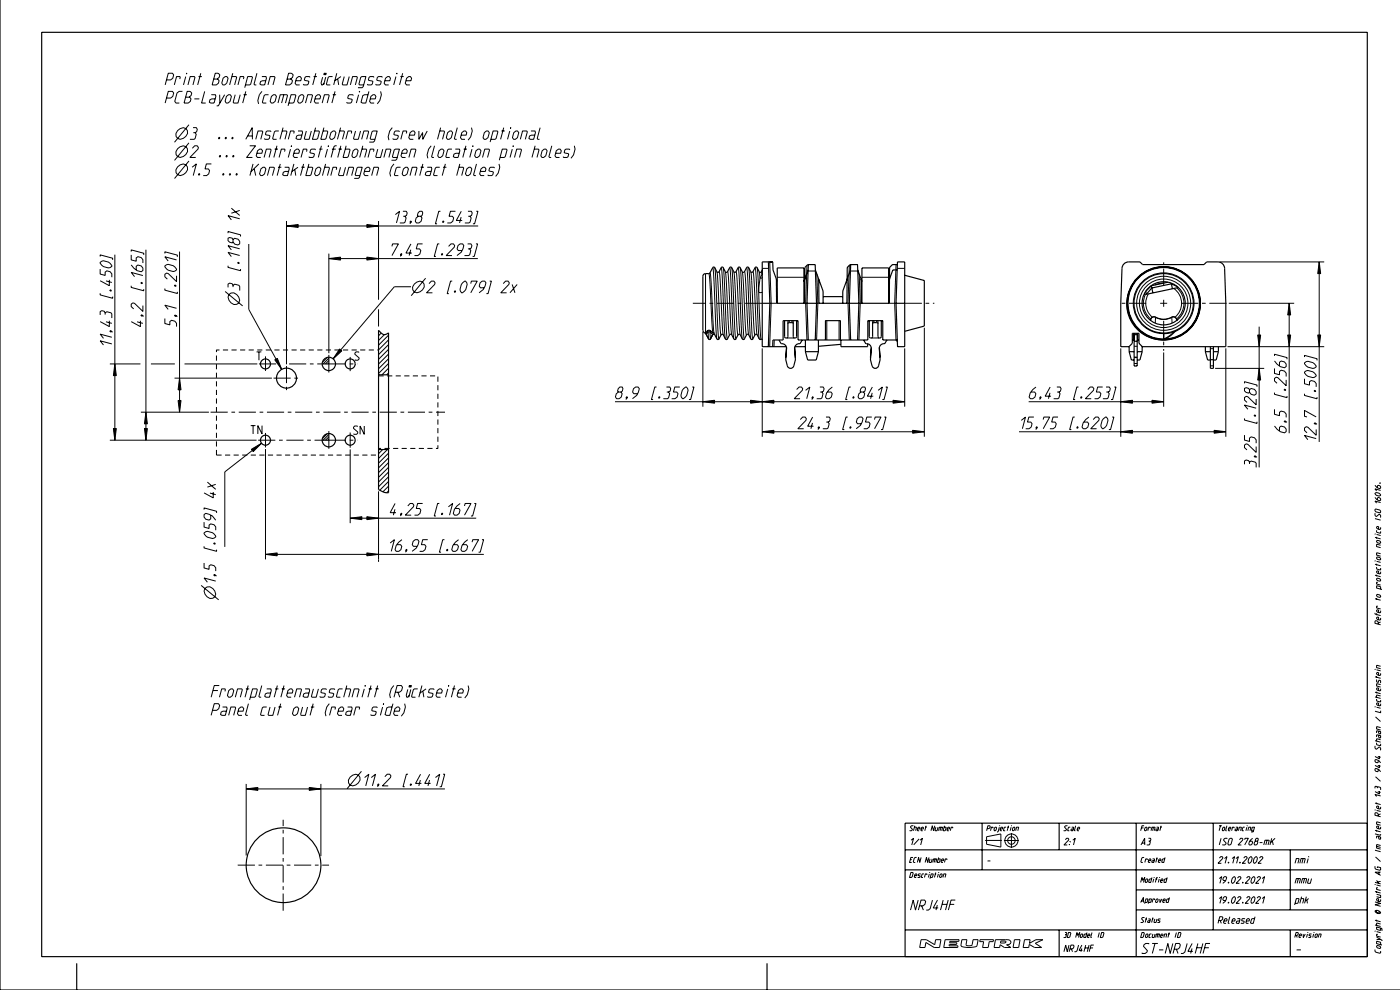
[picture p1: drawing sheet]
<svg xmlns="http://www.w3.org/2000/svg" width="420mm" height="297mm" viewBox="0 0 420 297" stroke-linecap="round" stroke-linejoin="round" font-family="sans-serif">
<g fill="none" stroke="#000" stroke-width=".3">
<path d="M49.9 23.9h1.3l.6-.5 .3-1-.4-.5h-1.2l-1 3.5M49.9 29.4h1.3l.6-.5 .3-1-.4-.5h-1.2l-1 3.5M53.3 39.1l.7-.6 1-.2 .8 .2 .4 .6a2.14 2.14 0 0 1-3 2.4l-.4-.6-.1-.9zM53.9 23.7v-.8h-1l-.6 2.5M54.7 27.4h-1l-.6 .5-.7 2.5 .4 .5h1M55.7 29.1h1l.6-.5 .2-.7-.6-.5h-.8l-.9 3.5h1.2l.7-.5 .2-.8-.4-.5h-.2M55.7 22.9l-.7 2.5M56 21.9l-.1 .3zM56.4 25.4l.6-2.5h1.3l.2 .3-.6 2.2M56.7 37.4l-4.4 5.2M57.9 38.3h1l.3 .5-.2 .7-.5 .3M58 39.8h.5l.3 .5-.3 1.2-.3 .3h-1.3"/>
<path d="M58.3 29.6h1.5M59.5 22.9h1M60.2 21.9l-.9 3.5M61.4 27.4l-1 3.5h1.3M63.4 28.4h1.2l.1 .5-.5 2h-1l-.4-.3 .2-.7 .5-.3h1M64.1 23.7h1l.6-.5 .2-.8-.4-.4-1-.1-.9 3.5h1.3l.6-.5 .2-.7-.4-.5h-.2M65.9 28.4v2.5M66.9 23.4l.6-.5h.5l.4 .5-.4 1.5-.6 .5h-.5l-.4-.5zM67.4 28.4l-1.9 3.3h-.5M67.9 28.9l.6-.5h.5l.4 .5-.4 1.5-.6 .5h-.5l-.4-.5zM69.5 22.9h1.3l.2 .3-.6 2.2M69.8 21.9l-.9 3.5"/>
<path d="M70.5 28.4l-.6 2.2 .2 .3h1.3l.6-2.5M73 23.7v-.8h-1l-.6 2.5M73 28.4h1M73.6 25.4h1.3l.3-.2 .5-2-.2-.3h-1.2l-.9 3.4M73.7 27.4l-.9 3.5M77 21.9l-.8 3.3 .2 .2h.5M78.5 22.9h1.3l.1 .5-.5 2h-1l-.5-.2 .2-.8 .6-.2h1M78.5 27.4l-.7 1-.5 1.7 .2 1M80.4 25.4l.6-2.5h1.3l.2 .3-.6 2.2M80.5 28.4h-1l-.3 .2-.5 2 .2 .3h1M81.3 39.5l-.2-.2h-1l-.3 .2-.2 .8 1.4 .5-.2 .7-.4 .3h-1l-.1-.3M81.4 28.9l.6-.5h.5l.4 .5-.4 1.5-.6 .5h-.5l-.4-.5z"/>
<path d="M83.4 30.9l.6-2.5h2l.2 .2-.6 2.3M83.6 39.3h-1l-.3 .2-.5 2 .1 .3h1M84.6 39.3h1.3l.1 .2-.6 2.3M84.9 38.3l-1 3.5M85.1 28.4l-.7 2.5M86.1 23.7h1l.6-.5 .2-.8-.4-.4-1-.1-.9 3.5h1.3l.6-.5 .2-.7-.4-.5h-.2M86.6 30.9h1.3l.3-.3 .5-2-.2-.2h-1.2l-.9 3.3M88.7 24.2h1.5l.2-.8-.4-.5h-.5l-.6 .5-.4 1.5 .4 .5h1M89.4 39.3h1.2l.1 .5-.5 2h-1l-.4-.3 .2-.7 .5-.3h1M89.6 28.9l.7-.5h.5l.3 .5-.4 1.5-.6 .5h-.5l-.4-.5zM91.6 30.9l.7-2.5h1.2l.2 .2-.6 2.3M91.9 39.3l-.6 2.2 .1 .3h1.3l.7-2.5"/>
<path d="M93 23.2l-.2-.3h-1l-.3 .3-.2 .7 1.3 .5-.2 .8-.3 .2h-1l-.2-.2M94 22.9h1M94.4 29.6h1.5l.2-.7-.3-.5h-.5l-.7 .5-.4 1.5 .4 .5h1M94.6 38.3l-.9 3.5h1.2l.4-.3 .5-2-.2-.2h-1.2M94.7 21.9l-.9 3.5M96.6 30.9l.7-2.5h1.2l.2 .2-.6 2.3M96.7 23.1l-.4 1.8 .1 .5h.3l.5-.5M97.1 38.3l-.9 3.5h1.2l.4-.3 .5-2-.2-.2h-1.2M97.2 21.9h.2l-.1 .5h-.2zM97.6 21.9h.2l-.1 .5h-.2zM97.7 23.1l-.7 2.3M99.2 39.8l.7-.5h.5l.3 .5-.4 1.5-.6 .5h-.5l-.4-.5z"/>
<path d="M99.7 22.9h-1l-.3 .3-.5 2 .2 .2h1M99.8 28.4h1M100.5 27.4l-1 3.5M101 21.9l-.9 3.5M101.3 23.7l.3 1.7M101.9 39.3h1.2l.2 .2-.6 2.3M102.1 38.3l-.9 3.5M102.2 22.9l-1.8 1.3M103.2 22.9l-.6 2.3 .2 .2h1.3l.6-2.5M105.1 25.4l.6-2.5h1.3l.2 .3-.6 2.2M106 28.6l-.2-.2h-1l-.3 .2-.2 .8 1.3 .5-.2 .7-.3 .3h-1l-.2-.3M106.6 39.3l-.6 2.2 .2 .3h1.2l.7-2.5"/>
<path d="M107.5 28.4l-.6 2.5M107.8 27.4l-.1 .2zM109.1 25.4h-1.3l-.2-.2 .6-2 .3-.3h1.2l-.8 3-.3 .4h-1.3M110.6 27.4l-.9 3.5h-1l-.4-.3 .5-2 .6-.2h1M111 29.6h1.5l.2-.7-.3-.5h-.5l-.7 .5-.4 1.5 .4 .5h1M112.2 23.2l-.2-.3h-1l-.3 .3-.2 .7 1.3 .5-.2 .8-.3 .2h-1l-.2-.2M114.1 27.4l.3 1-.5 1.7-.8 1M114.7 23.2l-.2-.3h-1l-.3 .3-.2 .7 1.3 .5-.2 .8-.3 .2h-1l-.2-.2M115.4 24.2h1.5l.2-.8-.4-.5h-.5l-.6 .5-.4 1.5 .4 .5h1M117.6 38.3l-.7 1-.5 1.7 .2 1M118.7 22.9l-.6 2.5M119 21.9l-.1 .3z"/>
<path d="M119.8 39.5l-.2-.2h-1l-.3 .2-.2 .8 1.4 .5-.2 .7-.4 .3h-1l-.1-.3M120.1 22.9h1M120.7 21.9l-.9 3.5M121.7 24.2h1.5l.2-.8-.3-.5h-.5l-.7 .5-.4 1.5 .4 .5h1M125.6 39.3v2.5l1.1-2 .1 2 1.3-2.5M131.9 39.3h1.2l.2 .2-.6 2.3M132.1 38.3l-.9 3.5M134.2 39.8l.7-.5h.5l.3 .5-.4 1.5-.6 .5h-.5l-.4-.5zM137.1 38.3l-.8 3.2 .1 .3h.5M141.4 38.3l.2 1-.5 1.7-.7 1M145.2 39.8l.7-.5h.5l.3 .5-.4 1.5-.6 .5h-.5l-.4-.5zM150.4 39.3h1"/>
<path d="M151 38.3l-.9 3.5M152.9 39.3l-.7 2.5M153.1 38.3v.2zM154.1 39.8l.6-.5h.5l.4 .5-.4 1.5-.7 .5h-.5l-.3-.5zM159.2 39.3h1.2l.2 .5-.6 2h-1l-.4-.3 .2-.7 .6-.3h1M162 38.3l-.9 3.2 .2 .3h.5M53.3 44.6l.7-.6 1-.3 .8 .3 .4 .6a2.14 2.14 0 0 1-3 2.3l-.4-.6-.1-.9zM53.3 50l.7-.6 1-.3 .8 .3 .4 .6a2.14 2.14 0 0 1-3 2.3l-.4-.6-.1-.8zM56.7 42.8l-4.4 5.3M56.7 48.2l-4.4 5.3M57.6 50.1l1.3-1-1 3.5M57.7 44.4l.7-.7h.7l.4 .5-.1 .5-2.5 2.5h1.8"/>
<path d="M59.7 52l.2 .2-.3 .3zM63.4 49.1h-1.5l-.4 1.5h1l.3 .5-.2 1-.7 .5h-1M65.7 41.2l.2 .2-.3 .2zM65.9 46.6l.2 .2-.3 .2zM66.9 52l.2 .3-.3 .2zM67.7 41.2l.2 .1-.3 .3zM67.9 46.6l.2 .3-.3 .1zM68.9 52l.2 .2-.3 .3zM69.7 41.2l.2 .1-.3 .3zM69.9 46.6l.2 .3-.3 .1zM70.9 52l.2 .3-.3 .2zM73.7 41.8l1.9-3.5 .1 3.5"/>
<path d="M74.3 40.8h1.3M74.9 43.7h1.7l-2.7 3.5h1.8M75.9 49.1l-1 3.5M76.2 50.6l.5 2M76.7 41.8l.7-2.5h1.2l.2 .2-.6 2.3M77 45.9h1.5l.2-.7-.3-.5h-.5l-.7 .5-.4 1.5 .4 .5h1M77.6 49.1l-2.3 2.4M78.2 50.6l.7-.5h.5l.3 .5-.4 1.5-.6 .5h-.5l-.4-.5zM79.2 47.2l.7-2.5h1.2l.2 .2-.6 2.3M80.2 52.6l.7-2.5h1.2l.2 .3-.6 2.2M82.4 44.7h1M83 43.7l-.9 3.5"/>
<path d="M83.4 50.1h1M84 49.1l-.9 3.5M85.3 45.4l.1-.7h-1l-.7 2.5M85.4 50.1h1.2l.1 .5-.5 2h-1l-.4-.2 .2-.8 .5-.2h1M87.1 44.7l-.7 2.5M87.4 43.7l-.1 .2zM88.1 40v-.7h-1l-.7 2.5M88.1 45.9h1.5l.2-.7-.4-.5h-.5l-.6 .5-.4 1.5 .4 .5h1M88.1 49.1l-.9 3.5M88.4 50.9l.3 1.7M89.4 50.1l-1.9 1.3M90.4 50.1h1"/>
<path d="M91 49.1l-.9 3.5M91.9 45.4v-.7h-1l-.6 2.5M92.6 49.1l-.9 3.5h1.2l.4-.2 .5-2-.2-.3h-1.2M94.6 44.9l-.2-.2h-1l-.3 .2-.2 .8 1.4 .5-.2 .7-.3 .3h-1l-.2-.3M94.7 50.6l.7-.5h.5l.3 .5-.4 1.5-.6 .5h-.5l-.4-.5zM95.7 44.7h1M96.4 43.7l-1 3.5M97.4 50.1h1.2l.2 .3-.6 2.2M97.6 49.1l-.9 3.5M98.2 44.7l-.7 2.5M98.5 43.7l-.1 .2zM99.5 44.7h1.2"/>
<path d="M100.8 50.9l.1-.8h-1l-.7 2.5M101 43.7l-.9 .2-.8 3.3M101.5 44.7h1M102.1 50.1l-.6 2.3 .2 .2h1.2l.7-2.5M102.2 43.7l-.9 3.5M103.8 43.7l-.9 3.5h1.2l.3-.3 .6-2-.2-.2h-1.3M103.9 52.6l.7-2.5h1.3l.1 .3-.6 2.2M105.3 40l.1-.7h-1l-.7 2.5M105.9 45.2l.6-.5h.5l.4 .5-.4 1.5-.6 .5h-.5l-.4-.5zM107.9 52.6h-1.2l-.2-.2 .5-2 .4-.3h1.2l-.8 3-.3 .4h-1.3M108.4 41.8l.7-2.5h1.3l.1 .2-.6 2.3M108.5 44.7h1.3l.2 .2-.6 2.3"/>
<path d="M108.8 43.7l-.9 3.5M109.3 51.4h1.5l.2-.8-.4-.5h-.5l-.6 .5-.4 1.5 .3 .5h1M111.4 52.6l.7-2.5h1.3l.1 .3-.6 2.2M112 45.4v-.7h-1l-.6 2.5M112.4 41.8h-1.2l-.2-.3 .5-2 .4-.2h1.2l-.8 3-.3 .3h-1.3M113.3 44.7l-.6 2.2 .2 .3h1.2l.7-2.5M115.1 47.2l.7-2.5h1.2l.2 .2-.6 2.3M118.1 49.1l-.7 1-.5 1.8 .2 1M119.1 47.2h-1.2l-.2-.3 .5-2 .3-.2h1.3l-.8 3-.4 .3h-1.2M120.1 50.1h-1l-.3 .3-.5 2 .1 .2h1M120.4 45.9h1.5l.2-.7-.3-.5h-.5l-.7 .5-.4 1.5 .4 .5h1M121 50.6l.6-.5h.5l.4 .5-.4 1.5-.7 .5h-.5l-.3-.5z"/>
<path d="M121.8 40l.1-.7h-1l-.7 2.5M122.6 47.2l.7-2.5h1.2l.2 .2-.6 2.3M122.8 40.5h1.5l.2-.7-.4-.5h-.5l-.6 .5-.4 1.5 .3 .5h1M122.9 52.6l.7-2.5h1.3l.1 .3-.6 2.2M126.1 50.1h1M126.8 49.1l-.9 3.5M128.1 50.1h1.3l.1 .5-.6 2h-1l-.4-.2 .2-.8 .6-.2h1M129.3 43.7l-.8 1-.4 1.7 .2 1M130.3 43.7l-.9 3.2 .2 .3h.5M131.6 45.2l.7-.5h.5l.3 .5-.4 1.5-.6 .5h-.5l-.4-.5zM131.9 50.1h-1l-.4 .3-.5 2 .2 .2h1M132.9 50.1h1"/>
<path d="M133.5 49.1l-.9 3.5M135.5 44.7h-1l-.3 .2-.5 2 .2 .3h1M136.5 44.7h1.3l.1 .5-.5 2h-1l-.5-.3 .2-.7 .6-.3h1M137.6 50.1h1.3l.1 .3-.6 2.2M137.9 49.1l-1 3.5M138.3 40.5h1.5l.2-.7-.4-.5h-.5l-.6 .5-.4 1.5 .3 .5h1M139 44.7h1M139.7 43.7l-.9 3.5M140 50.6l.6-.5h.5l.4 .5-.4 1.5-.7 .5h-.5l-.3-.5zM141.5 44.7l-.6 2.5M141.8 43.7l-.1 .2zM142.7 45.2l.7-.5h.5l.3 .5-.4 1.5-.6 .5h-.5l-.4-.5z"/>
<path d="M142.9 49.1l-.9 3.3 .2 .2h.5M144 51.4h1.5l.2-.8-.3-.5h-.5l-.7 .5-.4 1.5 .4 .5h1M144.7 47.2l.7-2.5h1.2l.2 .2-.6 2.3M147.2 41.8h1.2l.4-.3 .5-2-.2-.2h-1.2l-.9 3.3M148.3 50.4l-.2-.3h-1l-.3 .3-.2 .7 1.4 .5-.2 .8-.4 .2h-1l-.1-.2M149.6 49.1l.3 1-.5 1.8-.8 1M149.9 47.2h1.3l.3-.3 .5-2-.1-.2h-1.3l-.9 3.3M153.6 44.7l-.7 2.5M153.9 43.7l-.1 .2zM154.3 47.2l.6-2.5h1.3l.2 .2-.6 2.3M156 41.8l.7-2.5h1.2l.2 .2-.6 2.3M160.2 44.7h1.2l.2 .2-.6 2.3"/>
<path d="M160.5 43.7l-1 3.5M162.6 45.2l.6-.5h.5l.4 .5-.4 1.5-.7 .5h-.5l-.3-.5zM165.5 43.7l-.9 3.2 .2 .3h.5M166.6 45.9h1.5l.2-.7-.4-.5h-.5l-.6 .5-.4 1.5 .4 .5h1M170.9 44.9l-.2-.2h-1l-.3 .2-.2 .8 1.3 .5-.2 .7-.3 .3h-1l-.2-.3M172.2 43.7l.2 1-.4 1.7-.8 1M30 78.6l.5-.3a2.69 2.69 0 0 1 3 1.3v.2l-.5 .4a2.69 2.69 0 0 1-3-1.3zM30 76.9v-.5l3.8 1v.5M34.4 76.3v55.6M39.3 79.4l.8 .9 1 .8 1.2 .3 .5-.3v-.8l-.5-.6-1-.3-.5 .4v1.1M39.3 76.4v1.5l1.5 .4v-1l.5-.4 1 .3 .5 .6v1M39.3 75.4v-.5l3.8 1v.5"/>
<path d="M43.8 74.8v57.1M49.4 79.7l.5-.4a2.69 2.69 0 0 1 3 1.3v.3l-.5 .4a2.69 2.69 0 0 1-3-1.3zM49.4 76v-.5l3.8 1v.5M52.9 77.9l-3.5-.9 1 1.2M53.8 75.4v48.1M68.4 79.6v.5l3.7 1v-.5M68.4 69.9v-.5l3.7 1v.5M69.4 62.4l2.5 2.2M69.9 71.8v.7l.5 .7 1 .2 .5-.3v-.8l-.5-.6-1-.3-.5 .4-.3-.4-.7-.2-.5 .2v.7l.5 .5 .7 .2 .3-.3M71.3 78.7l.2-.1 .2 .3-.2 .1zM71.9 76.6l-3.5-1 1 1.3M71.9 74.6l-3.5-1 1 1.3"/>
<path d="M71.9 65.6l-3.5-1 1 1.3M71.9 63.1l-2.5 .8M74.6 73.1v19.6l9.9 18M85.9 67.7l3.5-.4v.9zM85.9 66.2v43M85.9 67.7h57.5M98.6 77.5l3.5-.4v.8zM98.6 76v29.9M98.6 77.5h44.7M110 77.1l3.5 .4-3.5 .4zM110 67.3l3.5 .4-3.5 .5zM113.5 66.2v23.6"/>
<path d="M117.5 73.8l.2-.7h1.8l-2 3.5M118.6 64.3l1.2-1-.9 3.5M120.2 76.1l.3 .1-.3 .2zM120.5 76.3l-.5 .5M120.8 63.3h1l.3 .5-.2 .8-.5 .2M120.9 64.8h.5l.4 .5-.4 1.3-.3 .2h-1.2M123.1 66.3l.2-.1v.3l-.3 .1zM123.2 74.8l-.5 1.8M123.2 73.1l-1.5 2.7h1.8M123.3 66.5l-.4 .6M125.4 64.8l-.2-.2 .2-.8 .4-.5h.8l.2 .5-.2 .8-.4 .2 .3 .5-.2 1-.7 .5h-.7l-.4-.5 .3-1 .6-.5h.8M126.7 73.1h-1.5l-.4 1.5h1l.4 .5-.3 1-.6 .5h-1"/>
<path d="M131.7 73.1h-.5l-1 3.7h.5M132.1 63.3h-.5l-1 3.8h.5M132.5 76l.2 .3-.3 .1zM132.9 66.2l.2 .3-.3 .1zM134.5 73.8l.7-.7h.8l.3 .5-.1 .5-2.4 2.5h1.7M136.6 63.3h-1.5l-.4 1.5h1l.3 .5-.2 1-.7 .5h-1M138.3 65.1l-.5 1.7M138.3 63.3l-1.5 2.8h1.8M138.5 75.1h-1.1l-.3-.5 .2-1 .7-.5h.7l.4 .5-.8 2-1.3 1M140.2 73.1h1l.3 .5-.2 .7-.5 .3M140.3 74.6h.5l.4 .5-.4 1.2-.3 .3h-1.2M140.3 63.3h1l.3 .5-.2 .8-.5 .2"/>
<path d="M140.4 64.8h.5l.4 .5-.4 1.3-.3 .2h-1.2M142.7 73.1h.5l-1 3.7h-.5M142.8 63.3h.5l-1 3.8h-.5M230.8 78.5l.4 12.4-.4 13M242 79.5l-.4 11.4 .4 11M254.7 79.5l-.4 11.4 .4 11M268.7 79.3l-.4 11.6 .4 11M365.7 78.5h31.4M395.6 78.5l.4 3.5h-.9zM395.6 78.5v53.9M30 80.6v1.5l1.5 .4v-1l.5-.3 1 .2 .5 .7v1M30 87.9v.5l3.8 1v-.5"/>
<path d="M31.5 94.3v-.5l.5-.4 1.3 .4 .2 .3v1.2M31.5 93.8l-.2-.5-.8-.2-.5 .3v1M31.8 96.4l1.7 .5M31.8 84.2l1.7 .5M32.8 96.1v1.8l-2.8-1.5M32.8 83.9v1.7l-2.8-1.5M32.9 99.2l.3-.1 .2 .3zM32.9 86.9h.3l.2 .3h-.3zM33.2 99.1l.6 .5M39.3 85.6v.5l3.8 1v-.5M41.1 96.4l1.7 .5M42.1 96.1v1.8l-2.8-1.5"/>
<path d="M42.3 94.4h.2l.2 .3zM42.3 84.7h.2l.2 .2-.3 .1zM42.5 94.4l.6 .4M42.8 91.6v1.7l-2.5-2.4-.5-.1-.5 .3v.8l.8 .7M42.8 82.6l-3.5-1 1 1.3M49.4 95.5v1.5l1.5 .4v-1l.5-.4 1 .3 .5 .6v1M49.4 86.5v.5l3.8 1v-.5M52.4 94.5h.2l.2 .3zM52.4 85.5h.2l.2 .3h-.3zM52.6 94.5l.6 .4M52.9 92.4l-3.5-.9 1 1.2M52.9 82.6v1.8l-2.5-2.4-.5-.2-.5 .4v.8l.8 .7"/>
<path d="M67.5 87.4l5.3 4.3M68.7 88.2l.6-.4a2.14 2.14 0 0 1 2.3 3l-.6 .4a2.14 2.14 0 0 1-2.3-3zM69.9 86v-.5l.5-.3 1.2 .3 .3 .3v1.3M69.9 85.5l-.3-.5-.7-.2-.5 .3v1M113.5 92.7v5.1M113.6 99.1l-.1 .1M114.3 99.8l-.8 .8M123.2 85.9h-5l-18.3 21.6M124.2 85.1l.8-.6 .9-.3 .8 .3 .5 .6a2.14 2.14 0 0 1-3 2.4l-.4-.6-.1-.9zM127.6 83.4l-4.3 5.2M128.6 85l.8-.8h.7l.4 .5-.2 .5-2.4 2.5h1.8M135.6 84.2h-.5l-1 3.8h.5"/>
<path d="M136.4 87.2l.2 .1-.3 .3zM138.7 84.7l.7-.5h.2l.4 .5a2.69 2.69 0 0 1-1.3 3h-.3l-.5-1 .4-1.5zM141.2 85l.2-.8h1.7l-1.9 3.5M145.1 86.2h-1l-.4-.5 .3-1 .6-.5h.8l.3 .5-.8 2-1.2 1M146.9 84.2h.5l-1.1 3.8h-.5M150.9 85l.7-.8h.8l.3 .5-.1 .5-2.4 2.5h1.7M153.6 85.2l.8 2.5M155.1 85.2l-2.2 2.5M210.8 99.5v22.4M211.4 99.8h.1M211.4 99.8l.2 .2M211.6 99.7l-.2 .1"/>
<path d="M211.6 99.7l.3 .2M211.6 82v17.7M211.6 100h.1M211.6 100l.9 1.6M211.9 99.9l-.3 .1M212 99.2l.3 .3M212 99.2l-.4 .5M212.3 99.5l.2 2.1M212.3 99.5l-.4 .4M212.6 82l1.2 17.7M212.9 81.8l.3 2 .9 16.1M212.9 99.5a.3 .3 0 0 0-.3-.4 .3 .3 0 0 0-.3 .4"/>
<path d="M212.9 99.5l.1 2.1M212.9 99.5l.5 .4M213.2 99.2l-.3 .3M213.2 99.2l.6 .5M213.2 99.2l-.6-.3-.6 .3M213.4 99.9l.3 .5M213.7 80.2l.3 2.6 1 18.8M213.8 99.7l.3 .2M213.8 99.7l-.4 .2M214.1 99.9l.1 .3M214.1 99.9l-.3-.2-.4 .2M214.3 80.2l1 18.8 .3 2.6"/>
<path d="M215 81.4l.9 16.7 .3 2.2M215.6 81.4a19.9 19.9 0 0 1 .5 6l.8 12.9M216.2 80.2l.4 2.6 .9 18.8M216.9 80.2l.9 18.8 .3 2.6M217.5 81.4l1 16.7 .3 2.2M218.1 81.4l.4 2.3 .9 16.6M218.8 80.2l.3 2.6 1 18.8M219.4 80.2l1 18.8 .3 2.6M220 81.4l.8 13a19.9 19.9 0 0 0 .5 6v-.1M220.7 81.4a19.9 19.9 0 0 1 .5 6l.8 12.9M221.3 80.2l.3 2.6 1 18.8M221.9 80.2l1 18.8 .3 2.6"/>
<path d="M222.6 81.4l.9 16.7 .4 2.2M223.2 81.4l.3 2.3 1 16.6M223.9 80.2l.3 2.6 .9 18.8M224.5 80.2l.9 18.8 .4 2.6M225.1 81.4l.8 13a19.9 19.9 0 0 0 .5 6v-.1M225.8 81.4l.3 2.3 .9 16.6M226.4 80.2l.3 2.6 1 18.8M227 80.2l.5 7.4M227.5 87.6l.7 14.1M227.7 81.4l.2 1.8M227.9 83.2l-.4 4.4M228.3 81.4l.2 .9"/>
<path d="M228.5 81.1v1.2M228.5 82.3l-.6 .9M228.6 87.5l-.5 .2-.6-.1M228.6 82.2l-.1 .1M228.6 83.1a.37 .37 0 0 1-.3 .3 .37 .37 0 0 1-.4-.2M228.6 80.4h1.9M233.1 83.1h8M236.7 96.1v.6M237.5 96.1v.6M242.3 81.2h2.2M244.9 82.1l.3 8.8-.3 11M247.9 96.1v5.8"/>
<path d="M251.6 96.1v5.8M255 81.2h2.2M257.6 82.1l.3 8.8-.3 11M258.5 83.1h8M262.1 96.1v.6M262.9 96.1v.6M269 80.4h2.3M277.2 98.2v32.7M338.6 87.3a10.5 10.5 0 0 0-.1 7.5 11 11 0 0 0 18.7 3.3M338.6 87.3h.1M339.1 86.2l-.5 1.1M339.1 86.2h.1"/>
<path d="M339.3 85.9l-.2 .3M343.1 97.9a9.1 9.1 0 0 1-.1-13.9 9.1 9.1 0 0 1 13.7 2.1 9.1 9.1 0 0 1-4.3 13.2M343.1 97.9h.1M343.1 97.9l.2-.1a8.8 8.8 0 0 0 5.6 2M343.1 97.9a8.9 8.9 0 0 0 5.8 2.1M343.5 88.2a6.1 6.1 0 0 0 1.6 7.4M344.4 88.1a5.4 5.4 0 0 0 1.1 7M346.5 95.1a1 1 0 0 0-1.5 .8M346.5 95.1a4.8 4.8 0 0 0 4.9 0M346.5 95.1l-.1 1.7M346.5 95v.1M347.9 90.9h2.1"/>
<path d="M348.9 99.8h.2M348.9 99.8v.2M348.9 100v1.6M348.9 100h.1M348.9 89.8v2.1M349 100v1.6M349.1 99.8l1.1-.1v.2M349.1 99.8l-.1 .2M349.1 84.8l-1.2 .1-1.6 .5M350.2 99.9l-1.2 .1M351.3 95l.1 .1M351.4 95.1a1 1 0 0 1 1.4 .8"/>
<path d="M351.4 95.1l.1 1.7M352 86.5a5.4 5.4 0 0 1 .3 8.6M352 99.2v.3M352 99.5l-1.4 1.2-1.6 .9M352 99.5l-1.8 .4M352.6 99.1l-.6 .4M352.9 86.3a6.1 6.1 0 0 1-.1 9.3M357.2 98v.1M358.2 96.7l-1 1.3M358.3 96.7h-.1M359 86.7l.4 .8M359.1 95.2l-.8 1.5"/>
<path d="M359.1 95.2h.1M359.4 87.5h-.1M359.4 87.5a10.1 10.1 0 0 1-.3 7.7M368.5 90.9h19.6M377.6 97.9v42.2M386.6 90.9l.4 3.5h-.9zM386.6 90.9v38.9M32.9 109.1h9.2M33.5 103.1l-3.5-1 1 1.3M33.5 101.1l-3.5-1 1 1.3M34.4 109.1l.5 3.5h-.9zM45.3 109.1h7.1"/>
<path d="M52.3 113.3h29.2M53.8 113.3l.5 3.5h-.9zM55.3 109.1h21.8M76.9 105.5h1.5M77.6 105.5v2.5M82.4 107.8l.8-.4 1.3 3.3zM98.1 107.1l-1.4 1.5M98.6 107.3l-1.7 1.8M98.6 108l-1 1.1M98.6 108.8l-.3 .3M101.8 104.6l.7 .6-2.6 2.3zM107.7 105.6l-.9-.1-.4 .3v.4l1.3 1v.4l-.4 .4-.9-.2"/>
<path d="M115.3 100.3l-1.8 1.7M116.5 100.4l-3 3M116.5 101.9l-3 3M116.5 103.3l-3 3M116.5 104.7l-3 3M116.5 106.1l-3 3M116.5 107.5l-3 3M116.5 108.9l-3 3M116.5 110.3l-2 2M116.5 111.8l-.6 .5M185.4 117.5l-.2-.3 .2-.7 .4-.5h.8l.2 .5-.2 .7-.4 .3 .4 .5-.3 1-.6 .5h-.8l-.4-.5 .3-1 .6-.5h.8M187.9 119l.2-.1v.3l-.3 .1z"/>
<path d="M188.1 119.2l-.4 .5M191.1 118h-1l-.4-.5 .3-1 .6-.5h.7l.4 .5-.8 2-1.2 1M196.8 116h-.5l-1 3.7h.5M197.6 118.9l.2 .3-.3 .1zM199.8 116h1l.3 .5-.2 .7-.5 .3M199.9 117.5h.5l.4 .5-.3 1.2-.3 .3h-1.3M203.8 116h-1.5l-.4 1.5h1l.4 .5-.3 1-.6 .5h-1M205 116.5l.6-.5h.2l.4 .5a2.69 2.69 0 0 1-1.3 3h-.2l-.5-1 .4-1.5zM207.6 116h.5l-1 3.7h-.5M212.5 101.6h.5M213 101.6h.1M213 101.6l-.2 .2"/>
<path d="M213.1 101.6h-.1M213.6 100.4l-.6 1.2M213.7 100.4h.1M213.7 100.3v.1M214.3 100.3l-.3-.1-.3 .2M225.1 120l3.5 .4-3.5 .4zM228.6 104.4v26.5M232.2 101.9l-.1 2M235.9 101.3h2.4M238.9 116.7l.7-.7h.7l.4 .5-.1 .5-2.5 2.5h1.8M241.6 117l1.2-1-.9 3.5M243.6 119l.2-.1v.3l-.3 .1z"/>
<path d="M243.8 119.2l-.4 .5M245.8 116h1l.3 .5-.2 .7-.5 .3M245.9 117.5h.5l.4 .5-.3 1.2-.4 .3h-1.2M249.6 116l-1 .7-.7 1-.4 1.3 .4 .5h.7l.7-.5 .3-1-.4-.5h-1.1M255.1 116h-.5l-1 3.7h.5M255.9 118.9l.2 .2-.3 .2zM258.2 117.5l-.3-.3 .2-.7 .5-.5h.7l.2 .5-.2 .7-.4 .3 .4 .5-.3 1-.6 .5h-.8l-.3-.5 .3-1 .6-.5h.7M261.3 101.3h2.4M261.5 117.7l-.4 1.8M261.6 116l-1.5 2.7h1.8M263.3 117l1.3-1-1 3.5M265.6 116h.5l-1 3.7h-.5"/>
<path d="M267.8 120l3.5 .4-3.5 .4zM271.3 104.4v17.5M310.7 116l-1 .7-.8 1-.3 1.3 .4 .5h.7l.6-.5 .3-1-.4-.5h-1M311.9 119l.3 .1-.4 .2zM312.1 119.2l-.4 .5M314.8 117.7l-.4 1.8M314.9 116l-1.5 2.7h1.8M316.9 116h1l.3 .5-.2 .7-.5 .3M317 117.5h.5l.4 .5-.4 1.2-.3 .3h-1.2M323.4 116h-.5l-1 3.7h.5M324.2 118.9l.2 .2-.3 .2zM326.2 116.7l.7-.7h.7l.4 .5-.1 .5-2.4 2.5h1.7"/>
<path d="M330.7 116h-1.5l-.5 1.5h1l.4 .5-.3 1-.6 .5h-1M331.7 116h1l.2 .5-.2 .7-.4 .3M331.7 117.5h.6l.3 .5-.3 1.2-.3 .3h-1.3M334.1 116h.5l-1 3.7h-.5M336.1 104.4v26.5M340.1 108.9h.9M340.1 107.2h.9M340.1 107h.9M340.1 103.8h.9M345.4 120l3.5 .4-3.5 .4zM348.9 101.6v.2M348.9 105.6v16.3"/>
<path d="M349 101.6h-.1M349 101.6l.1 .1M349.4 101.6a10.7 10.7 0 0 0 8.9-15.9 10.7 10.7 0 0 0-18.2-.8 10.7 10.7 0 0 0 7.5 16.6l1.3 .1M362.9 109.6h1M362.9 104.5h1M364.4 110.4h14.7M367.6 104.4v26.5M368.1 103.9h29M373.2 114.9v-.5l3.7 1v.5M374.7 116.8v.7l.5 .7 1 .2 .5-.3v-.8l-.5-.6-1-.3-.5 .4-.3-.4-.7-.2-.5 .2v.7l.5 .5 .7 .2 .3-.3M376.7 119.6v1.7l-2.5-2.4-.5-.1-.5 .3v.8l.7 .7M377.1 100.4h.9l-.4 3.5z"/>
<path d="M377.6 110.4l.4 3.5h-.9zM382.2 110.4v1.5l1.5 .4v-1l.5-.4 1 .3 .5 .6v1M382.2 108.2l.7 .9 1 .8 1.3 .3 .5-.4v-.7l-.5-.6-1-.3-.5 .4v1M382.2 117.7v.5l3.7 1v-.5M382.2 106.7v-.5l3.7 1v.5M385.1 116.7h.2l.2 .3h-.2zM385.7 113.8v1.8l-2.5-2.4-.5-.2-.5 .4v.8l.7 .7M386.1 100.4h.9l-.4 3.5zM391.2 113.5v1.5l1.5 .4v-1l.5-.4 1 .3 .5 .6v1M391.2 111.5l.5-.4a2.69 2.69 0 0 1 3 1.3v.3l-.5 .4a2.7 2.7 0 0 1-3-1.3zM391.2 108.8l.5-.4a2.69 2.69 0 0 1 3 1.3v.2l-.5 .4a2.7 2.7 0 0 1-3-1.3zM391.2 118v.5l3.7 1v-.5"/>
<path d="M391.2 107v-.5l3.7 1v.5M394.1 117h.2l.2 .3h-.2zM395.1 100.4h.9l-.4 3.5zM32.9 131.9h44M34 128.4h.9l-.5 3.5zM42.3 123.5h20.3M43.3 128.4h.9l-.4 3.5zM43.8 123.5l.4 3.5h-.9zM53.4 120h.9l-.5 3.5zM75.2 127.5h1.4M75.4 134.6l3-1.8-2.5 2.5zM75.9 127.5v2.5"/>
<path d="M78.4 132.8l-11 8.6v22.5M78.6 127.5v2.5l-1.3-2.5v2.5M79.6 134.6v33M98.1 130l-1.4 1.4M98.6 130.2l-1.7 1.7M98.6 130.9l-1 1M98.6 131.6l-.3 .3M105 134.7v22.1M107.3 127.8l-.9-.1-.4 .3v.4l1.3 1.1v.3l-.4 .4-.9-.2M109.2 127.7v2.5l-1.2-2.5v2.5M114.8 134.7l-1.3 1.3M116.2 134.7l-2.7 2.7"/>
<path d="M116.5 135.8l-3 3M116.5 137.2l-3 3M116.5 138.6l-3 3M184.4 120.4h86.9M210.8 120.4l3.5-.4v.8zM228.6 120.4l3.5-.4v.8zM228.6 129.4l3.5-.4v.8zM228.6 129.4h48.6M240 125.7l.7-.7h.7l.4 .5-.1 .5-2.5 2.5h1.8M243.6 126.7l-.4 1.8M243.7 125l-1.5 2.7h1.7M245.5 128l.1-.1 .1 .3-.3 .1z"/>
<path d="M245.7 128.2l-.4 .5M247.7 125h1l.3 .5-.2 .7-.5 .3M247.8 126.5h.5l.3 .5-.3 1.2-.3 .3h-1.3M254.2 125h-.5l-1 3.7h.5M255 127.9l.2 .3-.3 .1zM258.2 127h-1.1l-.3-.5 .2-1 .7-.5h.7l.4 .5-.3 1-.5 1-1.3 1M261.4 125h-1.5l-.4 1.5h1l.4 .5-.3 1-.6 .5h-1M262.2 125.7l.2-.7h1.8l-2 3.5M265.2 125h.5l-1 3.7h-.5M273.7 129l3.5 .4-3.5 .4zM305.6 129.4h62M306.2 126l1.3-1-.9 3.5"/>
<path d="M308.5 120.4h40.4M310 125h-1.5l-.4 1.5h1l.4 .5-.3 1-.6 .5h-1M310.8 128l.2 .1-.3 .2zM311 128.2l-.4 .5M312.8 125.7l.2-.7h1.8l-2 3.5M317.3 125h-1.5l-.4 1.5h1l.3 .5-.2 1-.7 .5h-1M322.3 125h-.5l-1 3.7h.5M323.1 127.9l.2 .2-.3 .2zM326.5 125l-.9 .7-.8 1-.3 1.3 .3 .5h.8l.6-.5 .3-1-.4-.5h-1.1M327.8 125.7l.7-.7h.8l.3 .5-.1 .5-2.4 2.5h1.7M330.9 125.5l.6-.5h.3l.3 .5a2.7 2.7 0 0 1-1.3 3h-.2l-.4-.5-.1-.5 .4-1.5zM333.5 125h.5l-1 3.7h-.5"/>
<path d="M336.1 120.4l3.5-.4v.8zM336.1 129.4l3.5-.4v.8zM364.1 129l3.5 .4-3.5 .4zM373.2 130.4v1.5l1.5 .4v-1l.5-.4 1 .3 .5 .6v1M373.2 125.4v.5l3.7 1v-.5M374.7 139v-.5l.5-.3 1.2 .3 .3 .3v1.3M374.7 138.5l-.3-.4-.7-.2-.5 .2v1M376.1 136.7h.2l.2 .2zM376.1 124.4h.2l.2 .3h-.2zM376.3 136.7l.6 .4M376.7 133.8v1.8l-2.5-2.4-.5-.2-.5 .4v.7l.7 .7M376.7 122.3l-3.5-.9 1 1.3"/>
<path d="M382.2 127.7l.7 .9 1 .8 1.3 .3 .5-.4v-.7l-.5-.6-1-.3-.5 .4v1M382.2 122.7v1.5l1.5 .4v-1l.5-.4 1 .3 .5 .6v1M385.1 126.2h.2l.2 .3zM385.3 126.2l.6 .4M394.1 126.8h.2l.2 .3zM394.3 126.8l.6 .4M394.7 131.4l-3.5-.9 1 1.3M394.7 128.7v1.7l-2.5-2.4-.5-.1-.5 .4v.7l.7 .7M394.7 124.9l-3.5-1.9v1.8l.7 .2M61.2 159.7l.5-.4a2.69 2.69 0 0 1 3 1.4v.2l-.5 .4a2.7 2.7 0 0 1-3-1.3zM61.2 156.5v1.5l1.5 .4v-1l.5-.4 1 .3 .5 .6v1M61.2 152.7v-.5l3.7 1v.5"/>
<path d="M62.2 144.5l2.5 2.2M62.9 147.8l1.8 .4M63.2 154.4v1.1l-.5 .4-1-.3-.5-.6v-.8l.5-.4 2 .8 1 1.3M63.9 147.5v1.7l-2.7-1.5M64.7 145.2l-2.5 .8M105 155.3l3.5-.4v.8zM105 155.3h37.8M110 154.9l3.5 .4-3.5 .4zM113.5 147.2v20.4M116.5 140l-3 3M116.5 141.5l-3 3M116.5 142.9l-3 3"/>
<path d="M116.5 144.3l-2.6 2.6M116.5 145.7l-1.7 1.7M116.5 147.1l-.5 .6M118.4 152.6l-.4 1.8M118.5 150.9l-1.5 2.7h1.7M120.3 153.9l.2 .1-.3 .2zM120.5 154l-.4 .6M122.3 151.6l.7-.7h.7l.4 .5-.1 .5-2.5 2.5h1.8M126.7 150.9h-1.5l-.4 1.5h1l.4 .5-.3 1-.6 .5h-1M131.7 150.9h-.5l-1 3.7h.5M132.5 153.8l.2 .2-.3 .2zM134.5 151.9l1.2-1-.9 3.5"/>
<path d="M138 150.9l-1 .7-.7 1-.4 1.3 .4 .5h.7l.7-.5 .2-1-.3-.5h-1.1M139.3 151.6l.2-.7h1.7l-1.9 3.5M142.2 150.9h.5l-1 3.7h-.5M412.4 160.1h.1M412.3 152.7l.2-.2 1.3 .4 .2 .6-.2 .2-1.3-.3zM412.3 149.1a1.32 1.32 0 0 0 1.7 .8l-.2-.7-.5-.1-.3 .2v.5M412.3 147.8l.2-.1a1.3 1.3 0 0 1 1.5 .6l-.2 .3a1.3 1.3 0 0 1-1.5-.6zM412.3 145.4a1.32 1.32 0 0 0 1.7 .8l-.2-.6-.5-.2-.3 .2v.5M412.3 155.4l1.7 .5M412.4 153.8l-.1 .6 .2 .3 .3 .1 .7-.7 .3 .1 .2 .3-.1 .6M412.8 158.9l.1 .6 1 .3 .1-.6M413.7 144.7l.2 .1z"/>
<path d="M414 158v.5l-.2 .2-.8-.2-.2-.6h.6v.7M414 150.6l-1.7-.4 .5 .6M414 147l-1.7-.5 .5 .6M60.3 175.4l5.3 4.4M61.2 168.7v1.5l1.5 .4v-1l.5-.3 1 .2 .5 .7v1M61.2 163.7v.5l3.7 1v-.5M61.5 176.3l.6-.4a2.14 2.14 0 0 1 2.3 3l-.6 .4a2.14 2.14 0 0 1-2.3-3zM64.1 172.2h.3l.1 .3zM64.1 162.7h.3l.1 .3h-.2zM64.4 172.2l.5 .4M64.7 174.2l-3.5-1 1 1.3M79.6 166.1l3.5-.4v.9z"/>
<path d="M79.6 166.1h65.5M110 165.7l3.5 .4-3.5 .5zM117 162.7l1.3-1-1 3.5M120.5 161.7l-.9 .8-.8 1-.3 1.2 .3 .5h.8l.6-.5 .3-1-.4-.5h-1.1M121.8 164.7l.2 .1-.3 .3zM122 164.9l-.4 .6M125.1 163.7h-1.1l-.4-.5 .3-1 .6-.5h.8l.3 .5-.8 2-1.2 1M128.3 161.7h-1.5l-.4 1.5h1l.3 .5-.2 1-.7 .5h-1M133.3 161.7h-.5l-1 3.8h.5M134.1 164.6l.1 .3-.2 .2zM137.5 161.7l-.9 .8-.8 1-.3 1.2 .3 .5h.8l.6-.5 .3-1-.4-.5h-1.1M140.3 161.7l-1 .8-.8 1-.3 1.2 .4 .5h.7l.7-.5 .2-1-.3-.5h-1.1"/>
<path d="M141.6 162.5l.2-.8h1.7l-1.9 3.5M144.5 161.7h.5l-1 3.8h-.5M412.4 168.1h.1M412.3 179.4l1.7 .5M412.3 172.4l1.7 .4M412.3 169.1l1.7 .5M412.3 161l1.7 .5M412.8 178.3l.2-.2 .8 .2 .2 .6-.2 .1-.8-.2zM412.8 173.4l.2-.1 .8 .2 .2 .5-.2 .2-.8-.2zM412.8 169.9l.1 .7 1 .2 .1-.6M412.8 167.1l.2-.2 .8 .2 .2 .6-.2 .1-.8-.2zM412.8 162.1l.2-.2 .8 .2 .2 .6-.2 .2-.8-.2z"/>
<path d="M412.8 160.9v.5M412.8 168.9v.5M412.8 172.2v.5M412.8 179.3v.5M412.8 168.2l1.2 .3M412.8 160.2l1.2 .3M413.1 174.5h-.3v.5l1.2 .3M414 176.6l-.1-.8-1.1-.2v.6l1.6 .5M414 171.3v.5l-.2 .2-.8-.2-.2-.5 .6-.1v.7M414 166l-1.2-.3v.7l1.2 .3M414 163.4l-1.2-.2v.6l1.2 .3M412.3 183.7l.1 .4 1.6 .4"/>
<path d="M412.8 183.8v.6M413.1 181.7h-.3v.5l1.2 .3M413.3 187v-.6l-.3-.3-.5-.1-.2 .2v.6l1.7 .4M414 199.7l-1.2-.2v.6l1.2 .3M414 185.2v.5l-.2 .1-.8-.2-.2-.5 .6-.1v.7M414 183v.5l-.2 .2-.8-.2-.2-.6 .6-.1v.8M414 186.4l-.7 .3M63.7 212.9h1.3l.6-.5 .3-1-.4-.5h-1.3l-.9 3.5M63.8 206.9h1.5M65.7 205.4h-1.5l-.9 3.5M66.7 211.9h1.3l.1 .5-.5 2h-1l-.5-.3 .2-.7 .6-.3h1M67.4 207.2l.1-.8h-1l-.7 2.5"/>
<path d="M68.6 214.4l.6-2.5h1.3l.2 .2-.6 2.3M68.6 206.9l.6-.5h.5l.4 .5-.4 1.5-.6 .5h-.5l-.4-.5zM70.6 208.9l.6-2.5h1.3l.2 .3-.6 2.2M71.4 213.1h1.5l.2-.7-.4-.5h-.5l-.6 .5-.4 1.5 .4 .5h1M73.7 206.4h1M74.4 205.4l-.9 3.5M74.5 210.9l-.9 3.2 .2 .3h.5M75.1 208.9h1.2l.3-.2 .6-2-.2-.3h-1.3l-.9 3.4M78.5 205.4l-.9 3.3 .2 .2h.5M80 206.4h1.2l.1 .5-.5 2h-1l-.4-.2 .2-.8 .5-.2h1M80 211.9h-1l-.3 .2-.6 2 .2 .3h1M81 211.9l-.6 2.2 .2 .3h1.2l.7-2.5"/>
<path d="M82.5 206.4h1M83.2 205.4l-1 3.5M83.5 211.9h1M84.2 210.9l-1 3.5M84.5 206.4h1M85.2 205.4l-1 3.5M86.1 207.7h1.5l.2-.8-.3-.5h-.5l-.7 .5-.4 1.5 .4 .5h1M88.1 212.4l.6-.5h.5l.4 .5-.4 1.5-.6 .5h-.5l-.4-.5zM88.3 208.9l.7-2.5h1.2l.2 .3-.6 2.2M90.7 211.9l-.6 2.2 .2 .3h1.3l.6-2.5M91.5 206.4h1.2l.1 .5-.5 2h-1l-.4-.2 .2-.8 .5-.2h1M93.2 211.9h1"/>
<path d="M93.9 210.9l-.9 3.5M94 206.4l-.6 2.3 .2 .2h1.2l.7-2.5M97.9 206.7l-.2-.3h-1l-.3 .3-.2 .7 1.4 .5-.2 .8-.3 .2h-1l-.2-.2M98.7 210.9l-.7 1-.5 1.7 .2 1M100.4 206.7l-.2-.3h-1l-.3 .3-.2 .7 1.4 .5-.2 .8-.3 .2h-1l-.2-.2M100.4 212.6l.1-.7h-1l-.7 2.5M101.4 213.1h1.5l.2-.7-.4-.5h-.5l-.6 .5-.4 1.5 .4 .5h1M102.7 206.4h-1l-.3 .3-.5 2 .2 .2h1M103.7 206.4h1.3l.2 .3-.6 2.2M104 205.4l-.9 3.5M104.2 211.9h1.3l.1 .5-.5 2h-1l-.5-.3 .2-.7 .6-.3h1M105.6 208.9l.6-2.5h1.3l.2 .3-.6 2.2"/>
<path d="M107.7 212.6v-.7h-1l-.6 2.5M109.2 206.4l-.6 2.5M109.5 205.4l-.1 .3zM110.6 206.4h1M111.2 205.4l-.9 3.5M112.6 206.4h1M113.2 212.1l-.2-.2h-1l-.3 .2-.2 .8 1.3 .5-.2 .7-.3 .3h-1l-.2-.3M113.2 205.4l-.9 3.5M114.7 211.9l-.6 2.5M115 210.9l-.1 .2zM117.8 210.9l-.9 3.5h-1l-.4-.3 .5-2 .6-.2h1M118.1 205.4l-.8 1-.5 1.8 .3 1"/>
<path d="M118.2 213.1h1.5l.2-.7-.3-.5h-.5l-.7 .5-.4 1.5 .4 .5h1M118.5 207.4h1.3l.6-.5 .3-1-.4-.5h-1.2l-1 3.5M119.3 207.4l.6 1.5M121.3 210.9l.3 1-.5 1.7-.8 1M122.3 206.6l-.5 1.8 .2 .5h.3l.4-.5M122.8 205.4h.2l-.1 .5h-.3zM123.1 205.4h.3l-.2 .5h-.2zM123.2 206.6l-.6 2.3M125.3 206.4h-1l-.4 .3-.5 2 .2 .2h1M126.5 205.4l-.9 3.5M126.8 207.2l.3 1.7M127.8 206.4l-1.9 1.3"/>
<path d="M130.2 206.7l-.2-.3h-1l-.3 .3-.2 .7 1.4 .5-.2 .8-.4 .2h-1l-.1-.2M130.9 207.7h1.5l.2-.8-.3-.5h-.5l-.7 .5-.4 1.5 .4 .5h1M134.3 206.4l-.7 2.5M134.5 205.4v.3zM135.6 206.4h1M136.3 205.4l-1 3.5M137.3 207.7h1.5l.2-.8-.4-.5h-.5l-.6 .5-.4 1.5 .3 .5h1M140.4 205.4l.2 1-.5 1.8-.7 1M412.4 211.8h.1M412.4 200.6h.1M412.3 208.9l1.7 .4M412.3 207.4l1.7 .5"/>
<path d="M412.3 202.8l1.7 .5M412.5 214.8l1.5 1.4M412.8 209.5l.1 .6 1 .3 .1-.6M412.8 202.7v.5M412.8 207.3v.5M412.8 211.9l1.2 .4M412.8 200.7l1.2 .3M412.9 203.7v.7l.4 .1 .2-.7 .4 .1v.8M413.4 219.1l.1 .8 .4 .1 .1-.7-1.2-.2v.6M414 218.1l-1.2-.3v.7l1.2 .3M414 213v.6l-1.7-.5M414 210.9v.5l-.2 .1-.8-.1-.2-.6 .6-.1v.8"/>
<path d="M414 208.6l-1.1-.3-.1 .7M414 206.4v.5l-.2 .2-.8-.2-.2-.6 .6-.1v.8M414 205.2l-1.2-.2v.6l1.2 .3M414 201.8v.5l-.2 .1-.8-.2-.2-.5 .6-.1v.7M73.8 236.4l3.5-.4v.9zM73.8 234.9v21.5M73.8 236.4h59.6M92.7 236l3.5 .4-3.5 .5zM96.2 234.9v21.7M105 232.9l.7-.6 1-.3 .8 .3 .4 .6a2.14 2.14 0 0 1-2.9 2.3l-.5-.6v-.8zM108.4 231.1l-4.3 5.3M109.3 233l1.3-1-.9 3.5"/>
<path d="M111.3 233l1.3-1-.9 3.5M113.4 235l.2-.1v.3l-.3 .2zM113.6 235.2l-.4 .6M115.4 232.8l.7-.8h.8l.3 .5-.1 .5-2.4 2.5h1.7M122.4 232h-.5l-1.1 3.8h.5M123.2 234.9l.1 .3-.3 .2zM126.1 233.8l-.5 1.7M126.1 232l-1.5 2.8h1.8M128.8 233.8l-.5 1.7M128.9 232l-1.5 2.8h1.7M130.6 233l1.3-1-1 3.5M132.9 232h.5l-1.1 3.8h-.5"/>
<path d="M412.3 222l1.7 .4M412.4 223.6l-.1 .6 .2 .3h.3l.7-.6 .5 .3-.1 .6M412.5 232.8l1.5 1.3M412.8 222.6l.1 .6 1 .3 .1-.6M413 236.2l.3-.4 .6 .1 .1 .8M413 236l-.5-.4-.2 .2v.5M413.1 237.3l.9 .2M413.1 229.4l.9 .2M413.1 226.7l.9 .3M413.3 230.6v.5l-.3 .2-.7-.5 .2-.5 .5 .1 1 .9M413.3 227.9v.5l-.3 .2-.7-.4 .2-.6 .5 .1 1 .9M413.4 220.3l.1 .8 .4 .1 .1-.7-1-.3-.2 .1v.6"/>
<path d="M413.6 237.1v.8l-1.3-.7M413.6 229.2v.9l-1.3-.7M413.6 226.6v.8l-1.3-.7M414 238.5l-1.7-.4 .5 .6M414 221.7l-1.1-.3-.1 .7M273 257.6h.4M273.2 251.8l.7-.6-.5 2M273.8 257h-.7l-.4 1.5h.7M273.9 247.6l-.5-.1-.3 .2-.1 .2 .6 .6-.3 .5-.5-.1M274.2 247.9l.6 .1-.2 1M274.3 247.5l-.4 1.5M274.9 257l-.7 .2-.3 1 .5 .3"/>
<path d="M275.1 248.4h.7l-.1-.5-.5 .2-.2 .6 .6 .3M275.6 251.4l-1.6 1.8M275.9 251.8l.7-.6-.5 2M276.2 248.4h.6v-.5l-.5 .2-.2 .6 .6 .3M276.2 257l-.4 1.5-.3-1.5-.4 1.5M277.4 247.9h.4M277.7 247.5l-.4 1.5M278.6 257l-.4 1.5-.4-1.5-.4 1.5M278.9 257.4l-.2 1.1h.5l.3-1.1M279.7 258.5l.3-1.1h.8l-.2 1.1M280.3 247.5l-.4 1.5-.3-1.5-.4 1.5M280.4 257.4l-.3 1.1"/>
<path d="M280.6 247.9l-.2 1.1h.6l.3-1.1M281.4 249l.3-1.1h.9l-.2 1.1M281.5 257l-.4 1.5 .6-.1 .3-.9-.7-.1M282.2 247.9l-.3 1.1M282.3 257.9h.6l-.1-.5-.4 .2-.2 .6 .6 .3M283.2 247.5l-.4 1.5 .7-.1 .2-.9-.6-.1M283.9 257.7v-.3h-.4l-.3 1.1M284 248.4h.7l-.1-.5-.5 .2-.2 .6 .6 .3M285.7 248.2v-.3h-.5l-.3 1.1M295.8 250.8l4.3-.9v4l-4.3-.9zM296 248.3l.8-.2v-.6h-.6l-.4 1.5M296.1 258h.9"/>
<path d="M297.7 248.2v-.3h-.4l-.3 1.1M298.2 248.1l.3-.2 .4 .2-.5 .9-.4-.3zM299.7 247.9l-.4 1.3-.3 .1M299.7 247.6h.1M299.9 248.4h.7l-.1-.5-.5 .2-.1 .6 .5 .3M301.7 247.9l-.6 .1-.2 .9 .5 .1M302.1 247.9h.5M302.4 247.5l-.4 1.5M303.2 247.9l-.3 1.1M303.3 247.6h.1M303.7 248.1l.3-.2 .4 .2-.5 .9-.4-.3zM304.6 249l.2-1.1h.6l-.2 1.1"/>
<path d="M319.5 251.6l.4-.4h.4l.2 .3-1.5 1.7h1M320.1 247.6l-.5-.1-.4 .4 .6 .6-.1 .2-.2 .3-.5-.1M320.6 253.2h.1M320.8 252.4h.1M320.9 247.9l-.5 .1-.3 .9 .5 .1M321.4 247.9h.5l-.2 1.1-.6-.1 .1-.4 .7-.1M321.7 251.8l.7-.6-.5 2M322.6 247.5l-.4 1.4 .3 .1M323 248.4h.7l-.1-.5-.5 .2-.1 .6 .5 .3M342.1 253.2l1.1-2 .1 2M342.3 248.1h.6M342.5 252.6h.7"/>
<path d="M343.1 247.5h-.7l-.4 1.5M343.1 257l-.7 .2-.3 1 .6 .3M343.3 248.1l.3-.2 .4 .2-.5 .9-.3-.3zM344 257.7v-.3h-.4l-.3 1.1M344.4 251.2h.6l.1 .3-.4 .6M344.4 257.9h.6v-.5l-.5 .2-.2 .6 .6 .3M344.4 252.1l.5 .3-.2 .7-.9 .1M344.9 248.2v-.3h-.4l-.3 1.1M345.1 249l.3-1.1h.9l-.2 1.1M345.6 257.4h.5l.1 .2-.2 .9-.6-.1v-.4l.7-.1M345.9 247.9l-.3 1.1M346.7 257.4h.4"/>
<path d="M346.8 247.9h.6v.2l-.2 .9-.6-.1 .1-.4 .6-.1M347 257l-.4 1.5M347.4 257.9h.6v-.5l-.5 .2-.2 .6 .6 .3M347.9 247.9h.4M348.2 247.5l-.4 1.5M349.4 257l-.4 1.5-.6-.1 .2-.9 .7-.1M365.5 247.5h.9M365.7 257.1l.4-.4h.4l.2 .3-1.5 1.7h1M366 247.5l-.4 1.5M366.1 251.2l-.5 2M366.7 248.1l.2-.2 .4 .2-.4 .9-.4-.3zM367.2 257.3l.7-.6-.5 2"/>
<path d="M367.9 247.5l-.4 1.4 .3 .1M368 251.4l-.7-.2-.4 .6 .8 .8-.1 .3-.4 .3-.6-.1M368.4 258.4l-.1 .2zM368.4 248.4h.6v-.5l-.5 .2-.2 .6 .6 .3M368.5 251.5l.4-.3h.4l.2 .3-.3 1.4-.4 .3h-.4l-.2-.3zM369.5 257.3l.7-.6-.5 2M370 248.2v-.3h-.4l-.3 1.1M370.6 247.9h.5l.1 .2-.3 .9-.6-.1 .1-.4 .7-.1M370.6 257.3l.7-.6-.5 2M371.4 249l.2-1.1h.6l-.2 1.1M371.7 251.6l.4-.4h.4l.2 .3-1.5 1.7h1M371.8 258.4l-.1 .2z"/>
<path d="M372.9 257.1l.4-.4h.5l.2 .3-1.5 1.7h1M373.2 251.6l.1-.4h1l-1.1 2M373.2 247.9l-.5 .1-.3 .9 .6 .1M373.9 247.9l-.3 1.1M374 247.6h.1M374.2 249l.3-1.1h.5l-.2 1.1M374.7 257l.4-.3 .3 .3a1.54 1.54 0 0 1-.7 1.7l-.5-.5zM375.6 251.2a1.56 1.56 0 0 0-.9 2l.8-.3 .1-.5-.2-.3h-.6M375.9 249l-.6-.1 .2-.9 .7-.1-.4 1.3-.7 .1M376.3 257l.3-.3 .4 .3a1.54 1.54 0 0 1-.8 1.7l-.4-.5zM376.5 252.1v-.6l.3-.3h.4l-.2 1.7-.8 .3-.2-.3 .2-.5 .8-.3M377.7 257.1l.4-.4h.4l.2 .3-1.5 1.7h1"/>
<path d="M377.7 252.5h.9M378.9 253.2l.4-1.4h1.2l-.3 1.4M379.9 251.8l-.3 1.4M381.3 251.2l-.5 2M381.5 252.1l.3 1.1M382.3 251.2l-1.3 1.4M388.3 258.7l.4-1.4h.7l-.2 1.4M389.8 258.7l.3-1.4h1.2l-.3 1.4M390.8 257.3l-.4 1.4M392.3 257.3l-.4 1.4M392.4 256.9h.1M412.3 259.6v.6l.2 .3 1.3 .3 .2-.2v-.6l-1-.2v.3"/>
<path d="M412.3 249.9l1.6 .4 .1-.3M412.4 242.8h.1M412.3 254.8l1.7 .4M412.3 248.8l1.7 .5M412.3 240.7l1.7 .4M412.5 256.8l1.5 1.4M412.8 240.5v.5M412.8 248.7v.5M412.8 253.6l1.2 .4M412.8 242.9l1.2 .3M413.3 244.6v-.6l-.3-.3-.5-.2-.2 .2v.6l1.7 .5M413.4 250.7l.1 .7 .4 .1 .1-.7-1-.2h-.2v.6"/>
<path d="M414 253.4l-1.2-.2v1l1.2 .3M414 247.8v.5l-.2 .2-.8-.2-.2-.6 .6-.1v.8M414 246.6l-1.2-.2v.6l1.2 .3M414 241.8v.5l-.2 .2-.8-.2-.2-.6 .6-.1v.8M414 243.9l-.7 .3M273.1 261.5h.6l.1 .2-.3 1-.8 .3zM274.2 262.4h.7l-.1-.5-.5 .2-.2 .6 .6 .3M275.3 269.7l-.8 3-.7-3-.8 3M275.7 271.5h1.1l.5-.5 .3-.8-.3-.5h-1.1l-.8 3M276.1 262h-.7l-.1 .3 .6 .2-.2 .5-.5-.1M276.4 271.5l.5 1.2M277.1 261.9l-.6 .1-.2 .9 .5 .1"/>
<path d="M277.9 262.2v-.3h-.4l-.3 1.1M278.7 261.9l-.3 1.1M278.8 261.6h.1M279 263l.6-.1 .2-1h-.6l-.3 1.4M279.6 269.7l-.7 2.6-.5 .4h-.7M280.3 261.9h.4M280.6 261.5l-.4 1.5M281.1 271.2l-.4 1.5M281.1 269.7l-1.3 2.4h1.5M281.4 261.9l-.3 1.1M281.5 261.6h.1M281.9 262.1l.3-.2 .3 .2-.4 .9-.4-.3z"/>
<path d="M282.5 271h1.5M282.7 263l.3-1.1h.6l-.2 1.1M282.8 269.7l-.8 3M284.3 269.7l-.8 3M284.8 271h1.3M286.5 269.7h-1.3l-.8 3M319.3 279.5h.5l.1 .2-.3 .4M320.4 279.5h.5l.2 .2-.3 1-.8 .3zM325.9 279.5l-.4 1.5-.6-.1 .3-.9 .6-.1M327.4 279.5l-.3 1.4 .3 .1M329.7 279.5l-.4 1.5M330.3 279.5h.6l.1 .2-.3 1-.8 .3z"/>
<path d="M342 264.5l.4-1.5 .2 .8 .7-.8-.4 1.5M342 270.5l.9-1.5v1.5M342.3 270h.6M342.4 279.5h.6l.1 .2-.3 1-.8 .3zM343.2 275.1l-.5-.1-.3 .2 .4 1-.2 .3-.5-.1M343.3 270.5l.7-.1 .1-1h-.5l-.4 1.4M343.5 275.4h.4M343.6 263.6l.2-.2 .4 .2-.4 .9-.4-.3zM343.8 275l-.4 1.5M344.4 275.4h.5v.2l-.2 .9-.6-.1 .1-.4 .7-.1M344.4 270.5l.7-.1 .1-1h-.5l-.4 1.4M345.3 279.9l-.6 .1-.2 .9 .5 .1"/>
<path d="M345.4 275.4h.5M345.4 263l-.4 1.5-.6-.1 .3-.9 .6-.1M345.7 279.9l-.2 1.1h.6l.3-1.1M345.7 275l-.4 1.5M346 263.4l-.3 1.1M346.1 263.1h.1M346.2 269.7v-.3h-.4l-.3 1.1M346.3 275.4l-.2 1.1h.5l.3-1.1M346.5 263.4h.5M346.7 269.6l.2-.2 .4 .2-.4 .9-.4-.3zM347.2 263l-.4 .1-.4 1.4M347.3 279.9l-.3 1.1"/>
<path d="M347.6 263.4l-.3 1.1M347.7 263.1h.1M347.8 269.4v1.1l.6-1.1M348 275.5h-.7l-.1 .3 .6 .2-.2 .5-.5-.1M348 263.9h.7l-.1-.5-.5 .2-.2 .6 .6 .3M348.7 269.9h.7l-.1-.5-.5 .2-.2 .6 .6 .3M350 263l-.4 1.5-.6-.1 .2-.9 .7-.1M350.3 279.9h.5M350.6 279.5l-.4 1.5M350.7 269l-.4 1.5-.6-.1 .2-.9 .7-.1M352.8 279.5l-.4 1.5M353.4 279.5h.6l.1 .2-.3 1-.8 .3z"/>
<path d="M365.5 275.9h.7l.3-.3 .2-.6-.2-.3h-.7l-.6 2M365.6 263.3l.7-.6-.5 2M365.6 269.3l.7-.6-.5 2M365.9 275.9l.3 .8M367 276h.9l.1-.4-.2-.3-.7 .3-.2 .8 .2 .3h.6M367.5 263.9h-.6l-.2-.3 .1-.6 .4-.3h.4l.2 .3-.4 1.1-.7 .6M367.5 269.9h-.6l-.2-.3 .1-.6 .4-.3h.4l.2 .3-.4 1.1-.7 .6M368.4 264.4l-.1 .2zM368.4 270.4l-.1 .2zM368.8 274.7l-.5 1.9 .4 .1M369.4 276h.9l.1-.4-.2-.3-.7 .3-.2 .8 .2 .3h.6M369.7 263l.4-.3 .3 .3a1.54 1.54 0 0 1-.7 1.7l-.5-.6z"/>
<path d="M369.7 269l.4-.3 .3 .3a1.54 1.54 0 0 1-.7 1.7l-.5-.6zM371 275.3h.8l-.3 1.4-.8-.1 .1-.5 .9-.1M371.1 263.2l.4-.5h.4l.2 .3-1.4 1.7h1M371.1 269.2l.4-.5h.4l.2 .3-1.4 1.7h1M372.7 264.4l-.1 .2zM372.7 270.4l-.1 .2zM373.3 275.4h-.9l-.1 .5 .8 .2-.1 .5h-.9M373.7 276h.9l.1-.4-.2-.3-.7 .3-.2 .8 .2 .3h.6M373.8 263.2l.4-.5h.4l.2 .3-1.4 1.7h1M373.8 269.2l.4-.5h.4l.2 .3-1.4 1.7h1M375.5 263l.4-.3 .4 .3a1.55 1.55 0 0 1-.8 1.7l-.4-.6zM375.5 269l.4-.3 .4 .3a1.55 1.55 0 0 1-.8 1.7l-.4-.6z"/>
<path d="M376.3 274.7l-.5 2-.8-.1 .3-1.2 .9-.1M376.9 263.2l.4-.5h.5l.2 .3-1.5 1.7h1M376.9 269.2l.4-.5h.5l.2 .3-1.5 1.7h1M378.5 263.3l.7-.6-.5 2M378.5 269.3l.7-.6-.5 2M388.3 264.7l.4-1.4h1.2l-.3 1.4M388.3 270.7l.9-.1 .2-1.3h-.7l-.5 1.9M389.3 263.3l-.3 1.4M390.1 269.3l.9 .1-.4 1.3M390.2 264.7l.4-1.4h1.1l-.2 1.4M390.3 268.7l-.5 2M390.8 279.9v1.1l.6-1.1"/>
<path d="M391.2 263.3l-.4 1.4M391.7 268.7l-.5 2M391.9 269.7l.1 1M392.1 279.9l-.3 1.1M392.1 279.6h.1M392.4 263.3l-.2 1.4h.7l.4-1.4M392.4 269.3l-1 .7M393.2 280h-.6l-.1 .3 .6 .2-.1 .4h-.6M393.9 279.9l-.3 1.1M394 279.6h.1M412.4 279.1h.1M412.3 270.3l1.7 .4-1.7 .4 1.7 .5"/>
<path d="M412.4 265.1h.1M412.3 277.2l1.7 .4M412.3 275.8l1.7 .4M412.3 267.2l1.7 .4M412.3 264.4l1.7 .5M412.4 272.9a1.07 1.07 0 0 1 1.5 .8 1.07 1.07 0 0 1-1.5-.8zM412.8 268l1.2 .3v.6l-1.2-.2M412.8 279.2l1.2 .3M412.8 267v.5M412.8 275.6v.5M412.8 265.2l1.2 .3M412.8 263.8l.6 .9"/>
<path d="M412.8 273l-.1 .3 .4 .3 .5-.1-.2-.3M413.1 266.1h-.3v.4l1.2 .4M413.5 261.4v.6M414 278.1l-.1 .7-1-.2-.1-.8 1.4 .4 .2 .8M414 276.9l-1.1-.3-.1 .7M414 269.5v.5l-.2 .2-.8-.2-.2-.5 .6-.1v.7M414 261.4h-1.7l1.7 .9M414 264.2l-.9 .1M276.2 281.6h1.6l2.5 1.5 .3-1.5h1.5l-.4 2.4h-1.6l-2.5-1.6-.2 1.6h-1.6zM283.4 281.6h4.2l-.1 .5h-2.7l-.1 .4h2.2l-.1 .5h-2.1l-.1 .5h2.7l-.1 .5h-4.2zM288.4 281.6h1.5l-.2 1.6 .8 .3 .9-.3 .4-1.6h1.5l-.4 1.9-1.9 .4-2.5-.2-.3-.5zM293.9 281.6h4l-.1 .6h-1.2l-.3 1.8h-1.7l.4-1.8h-1.2z"/>
<path d="M300.1 282h1.3l.2 .3-.4 .3h-1.2zM302.5 283.1l.6-.7-.6-.7-4-.1-.4 2.4h1.7l.1-.9 1.3 .9h1.9l-1.3-.9h.7M304.2 281.6h1.7l-.4 2.4h-1.7zM307.2 281.6h1.7l-.2 1.1 1.9-1.1h2.1l-2.3 1.1 1.9 1.3h-2.1l-1.6-1-.1 1h-1.7zM319.4 280.1l.4 .2-.2 .6-.7 .1M320.6 283.2l-.6 2-.4-2-.6 2M320.8 284.4h.7l.4-.3 .2-.6-.2-.3h-.8l-.5 2M321.3 284.4l.3 .8M322.5 281l.4-1.5 .2 .8 .7-.8-.4 1.5M323.4 283.2l-.4 1.7-.8 .3M324.1 280.1l.2-.2 .4 .2-.4 .9-.4-.3zM324.4 284.2l-.3 1"/>
<path d="M324.4 283.2l-.8 1.6h1M325.3 284.1h1M325.6 283.2l-.6 2M326.1 280.4h.7l-.1-.5-.5 .2-.2 .6 .6 .3M326.6 283.2l-.6 2M326.9 284.1h.9M328 283.2h-.9l-.5 2M343.6 280.1l.3-.2 .4 .2-.5 .9-.3-.3zM344.6 283l-.2-.3h-.8l-.6 .5-.1 .4 1.2 1.3-.2 .4-.5 .4h-.9l-.1-.2M345.5 282.7h1.7M346.3 282.7l-.8 3M346.5 281l.3-1.1h.8l-.1 1.1"/>
<path d="M347.5 284.7h1.3M348 280.4h.7l-.1-.5-.5 .2-.2 .6 .6 .3M349 281l.3-1.1h.5l-.2 1.1M351.7 282.7l-.8 3-.7-3-.8 3M352.1 284.5h1.1l.5-.5 .2-.8-.3-.5h-1l-.9 3M352.7 284.5l.6 1.2M356 282.7l-.7 2.6-.6 .4h-.6M357.4 284.2l-.4 1.5M357.5 282.7l-1.3 2.4h1.5M358.9 284h1.5M359.2 282.7l-.8 3M360.7 282.7l-.8 3"/>
<path d="M361.2 284h1.3M362.8 282.7h-1.2l-.8 3M388.4 280.3l.8-.2v-.6h-.6l-.4 1.5M388.7 280.3l.3 .7M388.8 284.7h1.3M389.6 280.4h.6l-.1-.5-.5 .2-.1 .6 .6 .3M394.4 280.1l.3-.2 .4 .2-.5 .9-.3-.3zM395.3 281l.3-1.1h.5l-.2 1.1M412.3 284.6l.2 .8 1.3 .3 .2-.2v-.5M412.8 283.5l.2-.2 .8 .2 .2 .6-.2 .2-.8-.2zM412.8 280.8l1.6 1v.2M413.1 280.1l-.3-.1v.5l1.2 .3"/>
<path d="M414 283.1l-.1-.7-1.1-.2v.6l1.6 .4M414 281.5l-1.2 .1"/>
<circle cx="348.9" cy="90.9" r="7.3"/>
<circle cx="348.9" cy="90.9" r="8.1"/>
<circle cx="303.3" cy="251.9" r="1.12"/>
<circle cx="303.3" cy="251.9" r="1.97"/>
</g>
<g fill="#000">
<path d="M85.9 67.7l3.5-.4v.9zM98.6 77.5l3.5-.4v.8zM110 77.1l3.5 .4-3.5 .4zM110 67.3l3.5 .4-3.5 .5zM395.6 78.5l.4 3.5h-.9zM386.6 90.9l.4 3.5h-.9zM34.4 109.1l.5 3.5h-.9zM53.8 113.3l.5 3.5h-.9zM82.4 107.8l.8-.4 1.3 3.3zM101.8 104.6l.7 .6-2.6 2.3zM377.1 100.4h.9l-.4 3.5zM377.6 110.4l.4 3.5h-.9z"/>
<path d="M386.1 100.4h.9l-.4 3.5zM395.1 100.4h.9l-.4 3.5zM34 128.4h.9l-.5 3.5zM43.8 123.5l.4 3.5h-.9zM43.3 128.4h.9l-.4 3.5zM53.4 120h.9l-.5 3.5zM75.4 134.6l3-1.8-2.5 2.5zM210.8 120.4l3.5-.4v.8zM225.1 120l3.5 .4-3.5 .4zM228.6 120.4l3.5-.4v.8zM228.6 129.4l3.5-.4v.8zM267.8 120l3.5 .4-3.5 .4z"/>
<path d="M273.7 129l3.5 .4-3.5 .4zM336.1 120.4l3.5-.4v.8zM336.1 129.4l3.5-.4v.8zM345.4 120l3.5 .4-3.5 .4zM364.1 129l3.5 .4-3.5 .4zM105 155.3l3.5-.4v.8zM110 154.9l3.5 .4-3.5 .4zM79.6 166.1l3.5-.4v.9zM110 165.7l3.5 .4-3.5 .5zM73.8 236.4l3.5-.4v.9zM92.7 236l3.5 .4-3.5 .5z"/>
</g>
<g fill="none" stroke="#000" stroke-width=".35">
<path d="M0 0v296.7h419.9M12.5 9.7h397.5v277h-397.5zM230.8 78.5l-.4 .1 .4 12.3-.4 13M242.4 79.3l-.4 11.6 .4 11M255.1 79.3l-.4 11.6 .4 11M269.1 79.3h-1.5l-.8 .9-.1 10.7h-8.4l-.1-7.2M269.1 78.5h2.2v25.4h-2.2l-.4-13zM113.5 99a1.93 1.93 0 0 0 3 .8v47.8l-.3 .1-1.1-.2-1.6-.8zM211.4 99.8h.1M211.5 99.8l1 1.8 .3 .2M228.6 80.8l-.3 .7-.5 .1-.8-1.4-.3-.2-1 1.5-.4 .1-1.1-1.6-1 1.5-.4 .1-1.2-1.6-1.2 1.6-1.3-1.6-1.3 1.6-.3-.1-.7-1.3-.3-.2-.9 1.5-.3 .1-1.3-1.6-1.2 1.9-1.2 .1a.8 .8 0 0 0-.8 .8v16.2l.1 .5 .5 .3M228.6 90.9h2.6"/>
<path d="M232.8 83.7l.1 7.2h8.4l.1-10.7 .8-.9h2.2l.4 11.6-.3 11M233.1 84.4l-1.3-3.5-.1-2.4h-3.1v25.4h7.2M233.1 90.9v-10.6h8v10.6M235.3 96.1v4.8l.4 .4 .4-.1 .2-.3v-4.5l.4-.3M236.3 97l.4-.3h.9l.3 .3M237.5 96.1l.4 .2v4.6l.4 .4 .4-.1 .2-.3v-4.8M241.6 90.9h3.6M242.3 80.9l-1.2 3.5M244.5 80.9l2.3 6.4v3.6M245.5 83.7l.1 7.2h8.4l.1-10.7 .8-.9h2.2l.4 11.6-.3 11M246.8 88.9h5.9M254.3 90.9h3.6"/>
<path d="M255 80.9l-2.3 6.4v3.6M257.2 80.9l1.3 3.5M258.5 90.9v-10.6h8v10.6M260.7 96.1v4.8l.4 .4 .4-.1 .2-.3v-4.5l.4-.3M261.7 97l.4-.3h.9l.3 .3M262.9 96.1l.4 .3v4.5a.51 .51 0 0 0 .5 .4 .51 .51 0 0 0 .5-.4v-4.8M268.3 90.9h3M269 80.9h-1.3l-1.2 3.5M271.3 82.5l5.9 1.6v13.6l-5.9 1.6M338.1 89.6a10.9 10.9 0 0 0 4.3 10M338.7 87.4a10.9 10.9 0 0 0 7.5 14M338.7 87.4a10.9 10.9 0 0 0 9.1 14.3 10.9 10.9 0 0 0 11.9-12.1"/>
<path d="M338.7 87.4l-.6 2.2M338.7 87.4l-.1 .3M339.2 86l-.3 .7M339.3 85.9l-.3 .7M339.3 85.9h.1M339.5 85.5l-.2 .4M339.5 85.5l-.4 .9M340 99.9v2M340 84.7l-.5 .8M340 99.9l.1 1M340.1 99.9v9.8h.9v-9.8M340.2 84.4l-.1 .1"/>
<path d="M340.2 84.4l-.9 1.4M340.2 84.4l-.9 1.5M340.3 84.3a10.9 10.9 0 0 1 14.6-2.5 10.9 10.9 0 0 1 3.4 14.5l.6-1.1M340.3 84.3a10.9 10.9 0 0 1 12.8-3.5 10.9 10.9 0 0 1 6.6 11.5M340.5 84.1l-1.1 1.5-.8 1.8M340.5 84.1l-.3 .4M341.1 99.9v2M341.2 83.3h-.1M341.2 83.2v.1M341.6 82.9l-.5 .4M341.7 82.8l-.5 .4M342.1 99.3l.3 .3"/>
<path d="M342.4 99.6a10.8 10.8 0 0 0 6.3 2.2M343.3 97.8a8.9 8.9 0 0 1 .4-14.1 8.9 8.9 0 0 1 13.5 3.8 8.9 8.9 0 0 1-7 12.2M343.7 88.2h-.7M345.2 85.6l-1.6 1.7 .1 .9M345.2 85.6l.5 2.2M350.3 84.6l-5.1 1M351.2 84.8l.4 1.7M352.7 98.9l-1.6 1.6-2 1.2M352.8 96a1.1 1.1 0 0 0-.7-1 1.1 1.1 0 0 0-1.2 .3 5.7 5.7 0 0 1-4.9-.4 1.01 1.01 0 0 0-1 1.1M353 85.9l-1.7-.8-5.9 1.2-1.7 1.9M353.3 86.2l-9.6 2M354 81.3h.1"/>
<path d="M354.1 81.3a10.8 10.8 0 0 0-12.9 2M354.1 81.3a10.9 10.9 0 0 0-13.7 2.8M354.1 81.3a10.9 10.9 0 0 1 5.2 6.5M355 81.9h.1M355.1 81.9l.4 .3M355.4 82.2l.6 .5M356.2 99a10.8 10.8 0 0 1-7.2 2.8M356.8 98.4l.2-.2-1.4 1.3-1.6 1M357.3 97.8l-.2 .2M357.7 97.4l-.3 .3M357.9 97.1l.2-.4-1 1.3M358 96.9l-.9 1.1"/>
<path d="M358.1 96.8l-1 1.2M358.6 95.8l-.4 .7M358.9 95.2l-.1 .1M358.9 95.2l-.1 .2M359.3 87.6l.4 1.9v2.8M359.3 94.1l-.3 .9M359.3 87.7l.3 1M359.6 93.2l-.3 .9M359.6 88.7l.1 .9M359.7 92.3l-.1 .9M359.8 90.5l-.3 2.8-.5 1.8M98.6 107.1v2h-2"/>
<path d="M113.5 112.3h3M212.8 101.7v.1M213.7 100.3l-.9 1.4M213.7 100.3h.1M213.8 100.2l-.1 .2M213.8 100.2h.5M213.8 100.2l-.1 .1M213.9 100.2h-.1M214 100.2h-.1M214 100.2h.1M214 100.2h.2M214.2 100.2h.1"/>
<path d="M214.2 100.2l1.1 1.6 .3-.2 .7-1.3 .2-.1 .4 .1 .8 1.4 .4-.1 .7-1.3 .3-.1 .3 .1 .7 1.3 .4 .1 .8-1.4 .3-.1 .3 .1 .8 1.4h.4l.8-1.4 .3-.1 1.3 1.6 .9-1.5 .4-.1 .9 1.5h.7l.2 .2M214.3 100.2h.1M233.6 101.9l.6 1.1a1.42 1.42 0 0 1 1.7 1.5M235.6 107l.1 .3M238.3 104.1l.2 3.2M238.4 103.9h3.1M240.5 101.9l-.6 1.1a1.42 1.42 0 0 0-1.6 1.5l.2 3.3-.5 1.8a1.01 1.01 0 0 1-.9 .8 1.01 1.01 0 0 1-1-.8l-.5-1.8 .2-3.7M241.5 105.4h3.9M241.5 101.9v3.5M241.5 105.4l.7 2.5h2.5l.7-2.5M245.4 101.9v3.5M247.5 101.9v-5.8h4.5v5.8"/>
<path d="M252.1 101.9l.1 2h8v-.9M252.2 103.2l-6.8 .6M259 101.9l.6 1.1a1.42 1.42 0 0 1 1.7 1.5M261 107l.1 .3M263.7 104.1l.2 3.2M265.9 101.9l-.6 1.1a1.42 1.42 0 0 0-1.6 1.5l.2 3.3-.5 1.8a1.01 1.01 0 0 1-.9 .8 1.01 1.01 0 0 1-1-.8l-.5-1.8 .2-3.7M268.7 101.9l.4 .4M269.1 101.9h-4.4v-5.8h-4.5v5.8h-20.9v-5.8h-4.5v5.8h-3l-.1 2M338.5 103.9l1-1v-3h2v3l1 1h25.1v-13l-.4-10.5a2 2 0 0 0-2-1.9h-3.4l-.8 .8h-18.4l-.8-.8h-3.4a2 2 0 0 0-2 1.9l-.3 10.5v13h2.5M338.6 105.4l.7 2.5h.8M338.6 103.8v1.6M339.5 101.9h.6"/>
<path d="M340.1 105.4h-1.5M340.1 102.3h.9M340.1 100.3h.9M341 105.4h1.5M341 101.9h.5M342.5 105.4l-.7 2.5h-.8M342.5 103.8v1.6M346.2 101.4l1.9 .3M348.1 101.7h.1M348.1 101.7l.8 .1M348.9 101.7l-.1 .1M349.1 101.7l-.2 .1"/>
<path d="M349.5 101.7h-.6M352.3 101.2l-2.8 .5M354 100.5l-1.7 .7M361.4 105.4l.7 2.5h.8M361.4 103.9v1.5M362.9 103.9v6.5h1v-6.5M362.9 107.8h1M362.9 105.4h-1.5M363.9 105.4h1.4M365.3 105.4l-.6 2.5h-.8M365.3 103.9v1.5M98.6 129.9v2h-2"/>
<path d="M113.5 134.7h3M271.4 254.7h138.6M294.5 246.7v14M317.6 246.7v8M340.7 246.7v40M363.8 246.7v32M386.9 254.7v18M410 246.7h-138.6v40M271.4 260.7h138.6M271.4 278.7h138.6M317.6 278.7v8M340.7 266.7h69.3"/>
<path d="M340.7 272.7h69.3M386.9 278.7v8M23 288.7v8M230 288.7v8"/>
<circle cx="348.9" cy="90.9" r="6.5"/>
<circle cx="348.9" cy="90.9" r="11"/>
<circle cx="79.6" cy="109.1" r="1.5"/>
<circle cx="85.9" cy="113.3" r="3"/>
<circle cx="98.6" cy="109.1" r="2"/>
<circle cx="105" cy="109.1" r="1.5"/>
<circle cx="79.6" cy="131.9" r="1.5"/>
<circle cx="98.6" cy="131.9" r="2"/>
<circle cx="105" cy="131.9" r="1.5"/>
<circle cx="85" cy="259.3" r="11.2"/>
</g>
<path d="M113.5 112.7h17.8v21.7h-17.8M64.9 136.4v-31.5h48.6M64.9 136.4h48.6M113.5 167.6v.8" fill="none" stroke="#000" stroke-width=".3" stroke-dasharray="1.5 1" stroke-linecap="butt"/>
<g fill="none" stroke="#000" stroke-width=".3" stroke-dasharray="5.1 1.1 1.1 1.1" stroke-linecap="butt">
<path d="M228.6 90.9h-20.8M232.9 90.9h-2.1M242 90.9h-.7M245.6 90.9h-.8M254.7 90.9h-.7M258.3 90.9h-.8M268.7 90.9h-2M271.3 90.9h8.9M343.7 90.9h-8.3M348.9 96.1v9M348.9 85.6v-7M354.2 90.9h13.8"/>
<path d="M77.6 109.1h5.4M79.6 106.8v4.4M82 113.3h7.9M85.9 109.7v7.2M86.7 109.1h9.9M98.6 111.6v-2.5M98.6 107.1v-.7M98.6 109.1h8.5M105 107v4.2M63.1 123.5h70.3M77.4 131.9h19.2M79.6 129.7v4.4"/>
<path d="M98.6 134.5v-2.6M98.6 129.9v-.7M98.6 131.9h8.5M105 129.6v4.6M71.3 259.3h27.4M295.4 251.9h5M301 251.9h4.5M303.3 254.1v-4.5M84.9 272.9v-27.2"/>
</g>
</svg>
